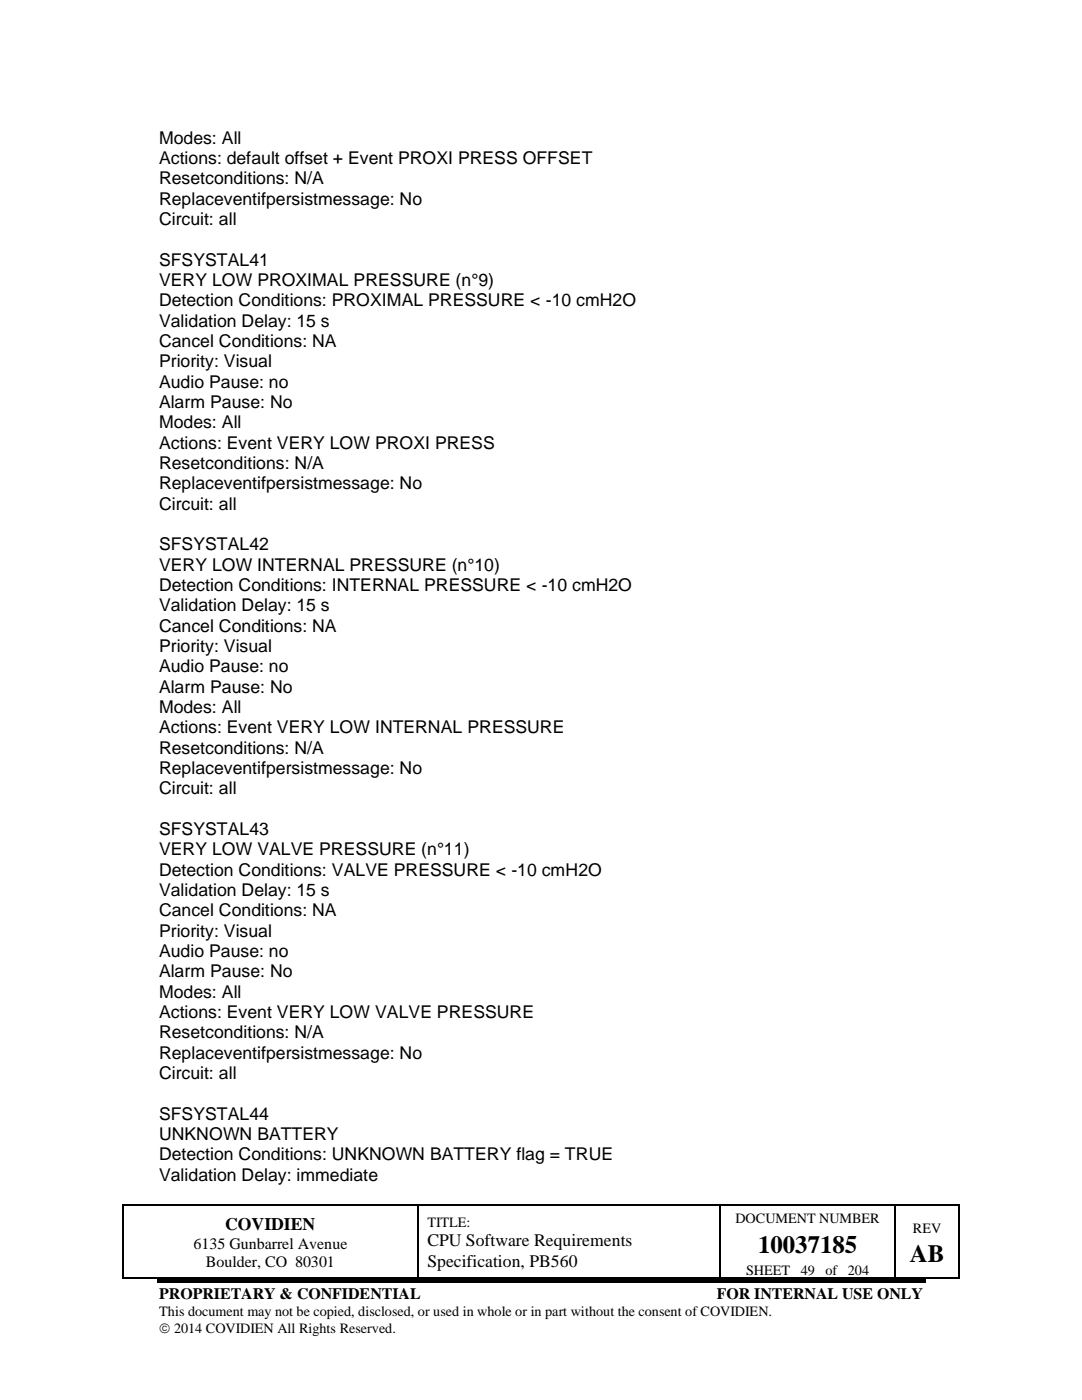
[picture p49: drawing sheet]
<svg xmlns="http://www.w3.org/2000/svg" width="216mm" height="279mm" viewBox="0 0 216 279" stroke-linecap="round" stroke-linejoin="round" font-family="sans-serif">
<defs><g id="words">
<g font-size="5">
<text x="151.3" y="250">10037185</text>
<text x="181.6" y="251.9">AB</text>
</g>
<g font-size="3.5">
<text x="31.8" y="28.7">Modes: All</text>
<text x="31.8" y="32.8">Actions: default offset + Event PROXI PRESS OFFSET</text>
<text x="31.8" y="36.8">Resetconditions: N/A</text>
<text x="31.8" y="40.9">Replaceventifpersistmessage: No</text>
<text x="31.8" y="44.9">Circuit: all</text>
<text x="31.8" y="53.1">SFSYSTAL41</text>
<text x="31.8" y="57.1">VERY LOW PROXIMAL PRESSURE (n°9)</text>
<text x="31.8" y="61.1">Detection Conditions: PROXIMAL PRESSURE &lt; -10 cmH2O</text>
<text x="31.8" y="65.2">Validation Delay: 15 s</text>
<text x="31.8" y="69.3">Cancel Conditions: NA</text>
<text x="31.8" y="73.3">Priority: Visual</text>
<text x="31.8" y="77.4">Audio Pause: no</text>
<text x="31.8" y="81.5">Alarm Pause: No</text>
<text x="31.8" y="85.5">Modes: All</text>
<text x="31.8" y="89.5">Actions: Event VERY LOW PROXI PRESS</text>
<text x="31.8" y="93.6">Resetconditions: N/A</text>
<text x="31.8" y="97.7">Replaceventifpersistmessage: No</text>
<text x="31.8" y="101.7">Circuit: all</text>
<text x="31.8" y="109.8">SFSYSTAL42</text>
<text x="31.8" y="113.9">VERY LOW INTERNAL PRESSURE (n°10)</text>
<text x="31.8" y="118">Detection Conditions: INTERNAL PRESSURE &lt; -10 cmH2O</text>
<text x="31.8" y="122">Validation Delay: 15 s</text>
<text x="31.8" y="126.1">Cancel Conditions: NA</text>
<text x="31.8" y="130.1">Priority: Visual</text>
<text x="31.8" y="134.2">Audio Pause: no</text>
<text x="31.8" y="138.2">Alarm Pause: No</text>
<text x="31.8" y="142.3">Modes: All</text>
<text x="31.8" y="146.4">Actions: Event VERY LOW INTERNAL PRESSURE</text>
<text x="31.8" y="150.4">Resetconditions: N/A</text>
<text x="31.8" y="154.5">Replaceventifpersistmessage: No</text>
<text x="31.8" y="158.5">Circuit: all</text>
<text x="31.8" y="166.6">SFSYSTAL43</text>
<text x="31.8" y="170.7">VERY LOW VALVE PRESSURE (n°11)</text>
<text x="31.8" y="174.8">Detection Conditions: VALVE PRESSURE &lt; -10 cmH2O</text>
<text x="31.8" y="178.8">Validation Delay: 15 s</text>
<text x="31.8" y="182.9">Cancel Conditions: NA</text>
<text x="31.8" y="186.9">Priority: Visual</text>
<text x="31.8" y="191">Audio Pause: no</text>
<text x="31.8" y="195.1">Alarm Pause: No</text>
<text x="31.8" y="199.1">Modes: All</text>
<text x="31.8" y="203.1">Actions: Event VERY LOW VALVE PRESSURE</text>
<text x="31.8" y="207.2">Resetconditions: N/A</text>
<text x="31.8" y="211.3">Replaceventifpersistmessage: No</text>
<text x="31.8" y="215.3">Circuit: all</text>
<text x="31.8" y="223.4">SFSYSTAL44</text>
<text x="31.8" y="227.5">UNKNOWN BATTERY</text>
<text x="31.8" y="231.6">Detection Conditions: UNKNOWN BATTERY flag = TRUE</text>
<text x="31.8" y="235.6">Validation Delay: immediate</text>
<text x="44.9" y="245.4">COVIDIEN</text>
<text x="85.3" y="248.7">CPU Software Requirements</text>
<text x="85.3" y="252.8">Specification, PB560</text>
</g>
<g font-size="3.2">
<text x="38.6" y="249.2">6135 Gunbarrel Avenue</text>
<text x="41.1" y="252.8">Boulder, CO 80301</text>
<text x="31.8" y="259.3">PROPRIETARY &amp; CONFIDENTIAL</text>
<text x="143" y="259.3">FOR INTERNAL USE ONLY</text>
</g>
<g font-size="2.8">
<text x="85.3" y="244.8">TITLE:</text>
<text x="146.8" y="244">DOCUMENT NUMBER</text>
<text x="182.2" y="246">REV</text>
<text x="148.9" y="254.4">SHEET</text>
<text x="159.8" y="254.4">49</text>
<text x="164.7" y="254.4">of 204</text>
<text x="31.8" y="262.7">This document may not be copied, disclosed, or used in whole or in part without the consent of COVIDIEN.</text>
<text x="31.8" y="266.1">© 2014 COVIDIEN All Rights Reserved.</text>
</g>
</g></defs>
<g fill="#000">
<path d="M24.5 240.4h.2v.3h-.2z" fill-rule="evenodd"/>
<path d="M24.5 240.4h.2v.3h-.2z" fill-rule="evenodd"/>
<path d="M24.5 255h.2v.2h-.2z" fill-rule="evenodd"/>
<path d="M24.5 255h.2v.2h-.2z" fill-rule="evenodd"/>
<path d="M31.3 255.3h153.4v.7h-153.4z" fill-rule="evenodd"/>
<path d="M83.2 240.4h.3v.3h-.3z" fill-rule="evenodd"/>
<path d="M83.2 255h.3v.2h-.3z" fill-rule="evenodd"/>
<path d="M143.6 240.4h.2v.3h-.2z" fill-rule="evenodd"/>
<path d="M143.6 255h.2v.2h-.2z" fill-rule="evenodd"/>
<path d="M178.5 240.4h.3v.3h-.3z" fill-rule="evenodd"/>
<path d="M178.5 255h.3v.2h-.3z" fill-rule="evenodd"/>
<path d="M191.2 240.4h.3v.3h-.3z" fill-rule="evenodd"/>
<path d="M191.2 240.4h.3v.3h-.3z" fill-rule="evenodd"/>
<path d="M191.2 255h.3v.2h-.3z" fill-rule="evenodd"/>
<path d="M191.2 255h.3v.2h-.3z" fill-rule="evenodd"/>
</g>
<g fill="none" stroke="#000" stroke-width=".25">
<path d="M24.6 240.7v14.3M24.7 240.5h58.5M24.7 255.1h58.5M83.4 240.7v14.3M83.5 240.5h60.1M83.5 255.1h60.1M143.7 240.7v14.3M143.8 240.5h34.7M143.8 255.1h34.7M178.6 240.7v14.3M178.8 240.5h12.4M178.8 255.1h12.4"/>
<path d="M191.3 240.7v14.3"/>
</g>
<use href="#words"/>
</svg>
